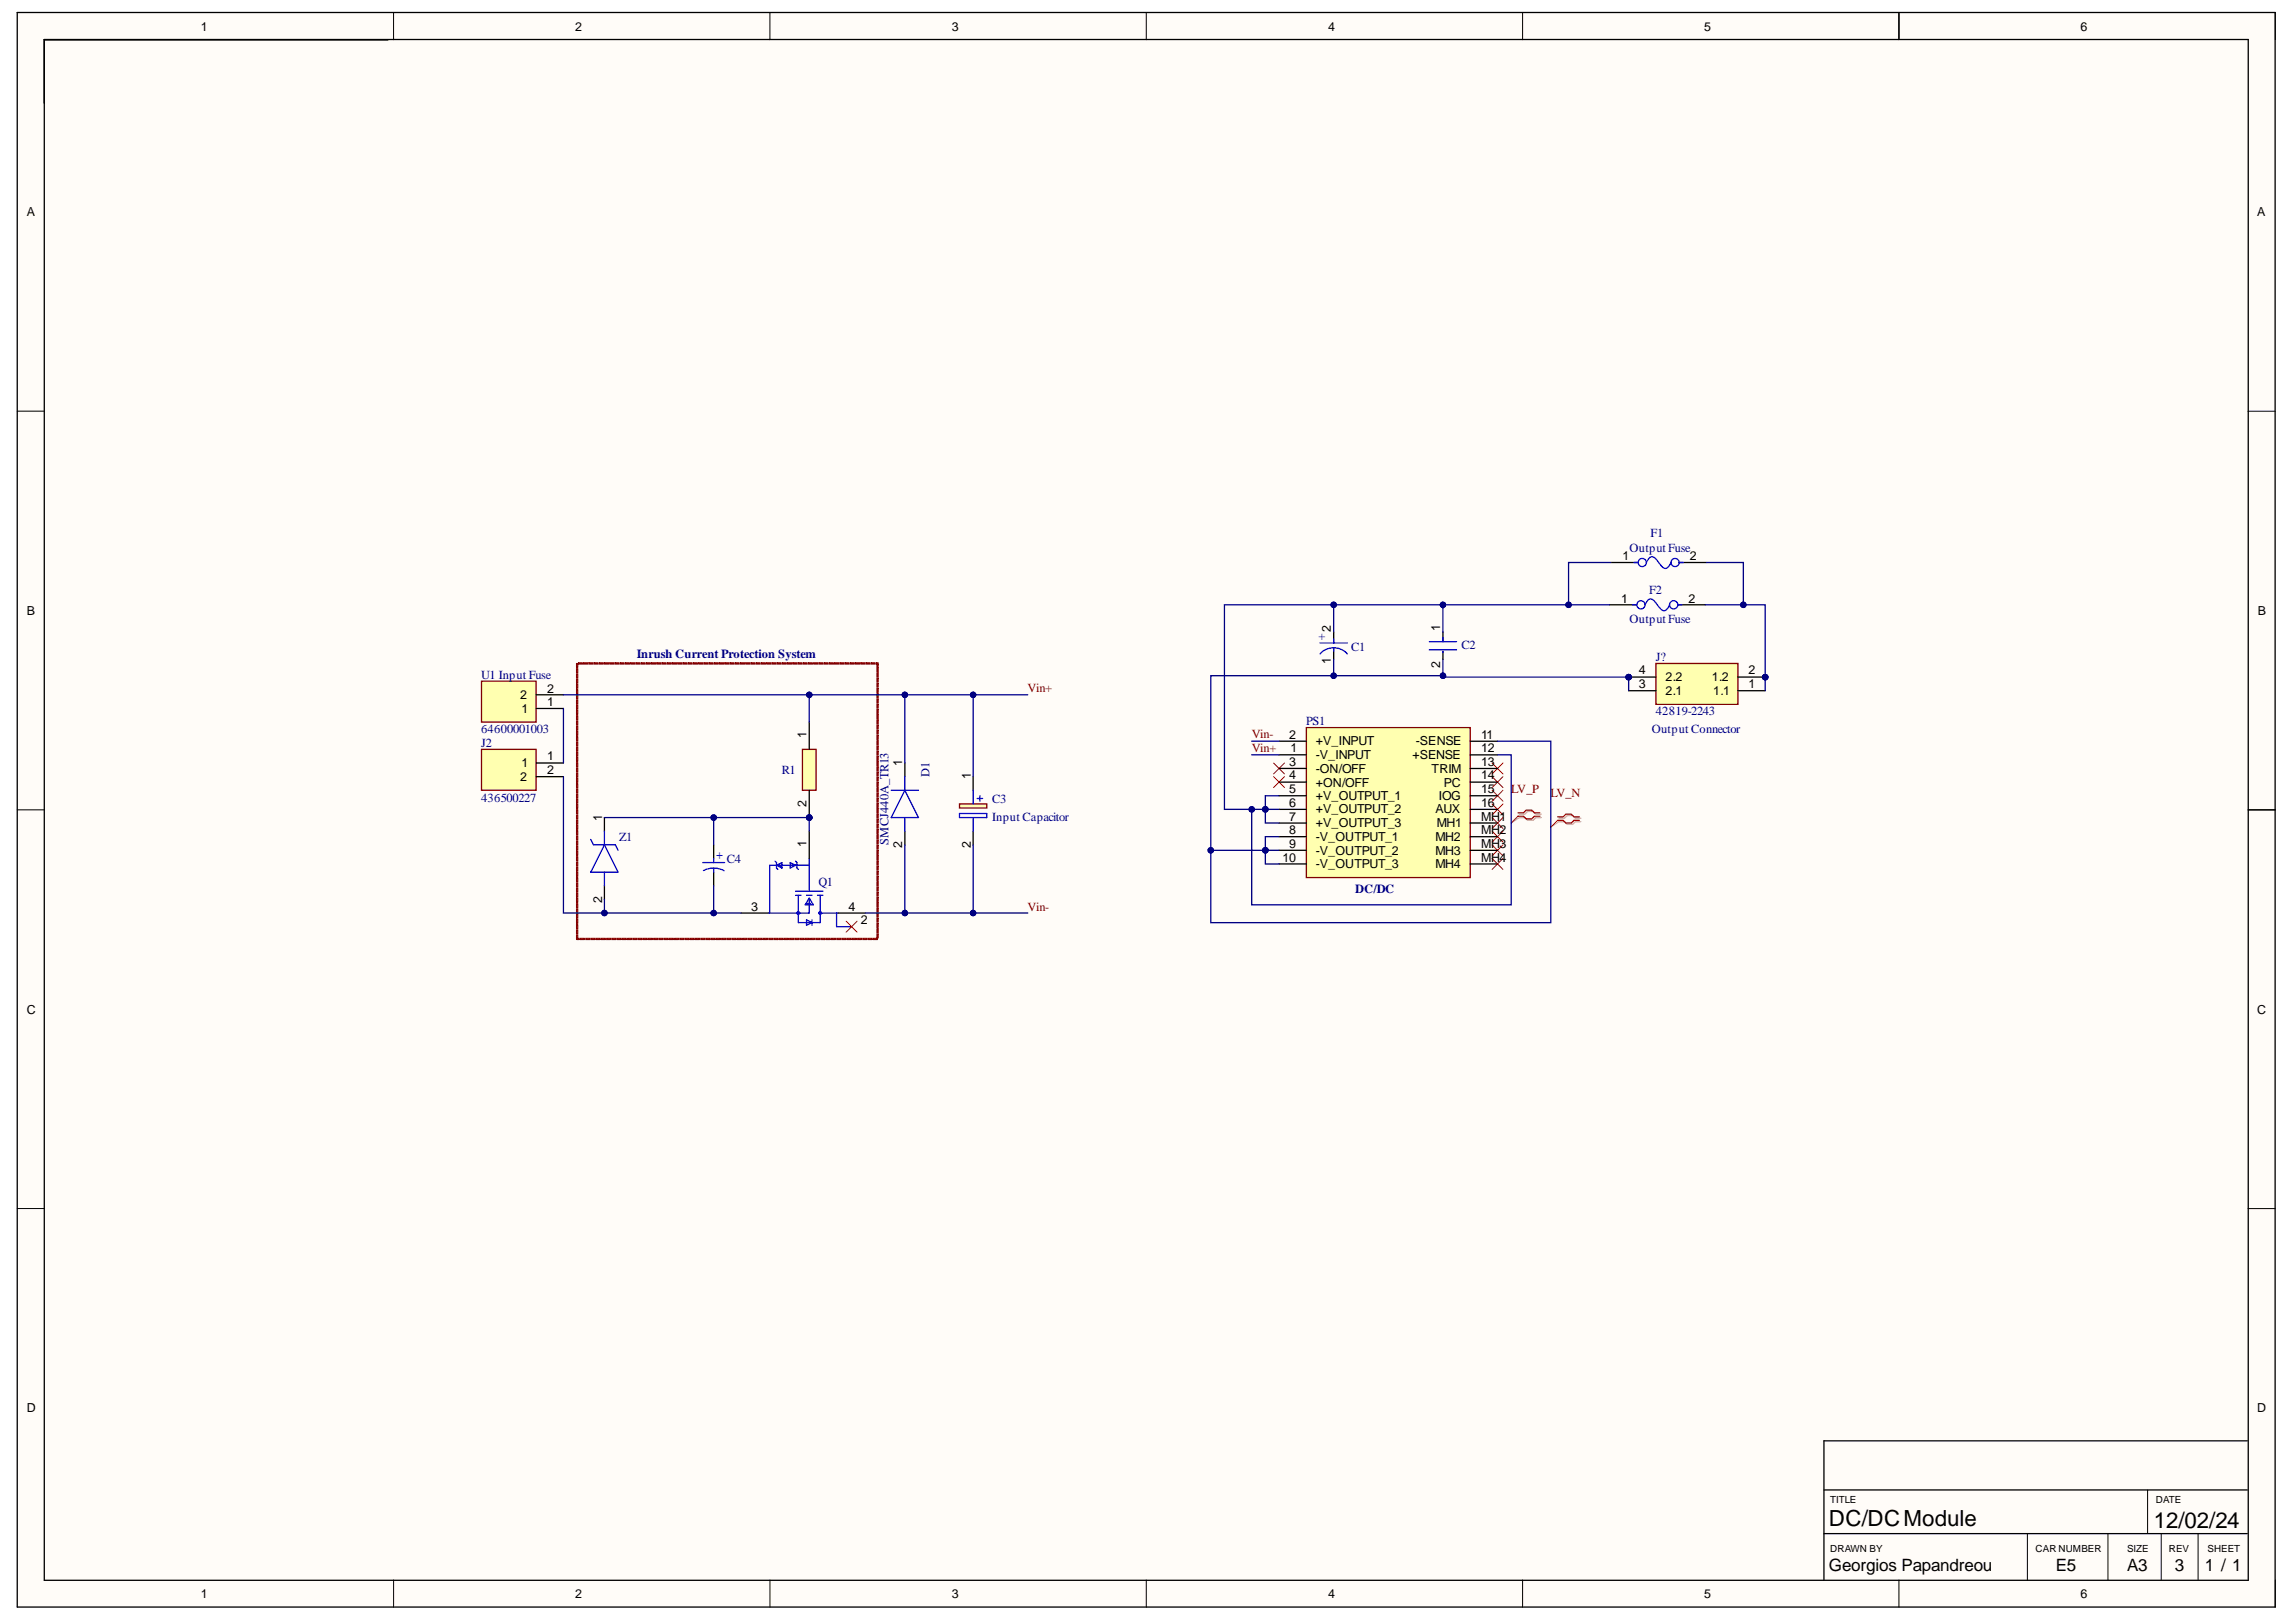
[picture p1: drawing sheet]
<svg xmlns="http://www.w3.org/2000/svg" width="297mm" height="210mm" viewBox="0 0 297 210" stroke-linecap="round" stroke-linejoin="round" font-family="sans-serif">
<defs><g id="words">
<g font-size="2.9">
<text x="236.6" y="197.5">DC/DCModule</text>
<text x="278.7" y="197.7">12/02/24</text>
</g>
<g font-size="2.2">
<text x="236.6" y="203.3">Georgios Papandreou</text>
<text x="266" y="203.3">E5</text>
<text x="275.2" y="203.3">A3</text>
<text x="281.4" y="203.3">3</text>
<text x="285.2" y="203.3">1 / 1</text>
</g>
<g font-size="1.6">
<text x="26" y="4">1</text>
<text x="74.4" y="4">2</text>
<text x="123.1" y="4">3</text>
<text x="171.8" y="4">4</text>
<text x="220.5" y="4">5</text>
<text x="269.2" y="4">6</text>
<text x="3.5" y="28">A</text>
<text x="292" y="28">A</text>
<text x="209.7" y="78">1</text>
<text x="209.9" y="72.5">1</text>
<text x="218.4" y="78">2</text>
<text x="218.6" y="72.5">2</text>
<text x="3.5" y="79.6">B</text>
<text x="172.2" y="81.8" transform="rotate(-90 172.2 81.8)">2</text>
<text x="186.3" y="81.6" transform="rotate(-90 186.3 81.6)">1</text>
<text x="292.1" y="79.6">B</text>
<text x="70.8" y="89.6">2</text>
<text x="172.2" y="85.9" transform="rotate(-90 172.2 85.9)">1</text>
<text x="186.3" y="86.5" transform="rotate(-90 186.3 86.5)">2</text>
<text x="212" y="89">3</text>
<text x="212" y="87.3">4</text>
<text x="215.5" y="90">2.1</text>
<text x="215.5" y="88.2">2.2</text>
<text x="221.5" y="88.2">1.2</text>
<text x="221.7" y="90">1.1</text>
<text x="226.2" y="89">1</text>
<text x="226.2" y="87.3">2</text>
<text x="67.3" y="90.5">2</text>
<text x="67.5" y="92.2">1</text>
<text x="70.8" y="91.3">1</text>
<text x="104.4" y="95.5" transform="rotate(-90 104.4 95.5)">1</text>
<text x="166.8" y="95.6">2</text>
<text x="191.6" y="95.6">11</text>
<text x="67.3" y="101">2</text>
<text x="67.5" y="99.3">1</text>
<text x="70.8" y="98.4">1</text>
<text x="70.8" y="100.2">2</text>
<text x="116.7" y="99.1" transform="rotate(-90 116.7 99.1)">1</text>
<text x="125.6" y="100.9" transform="rotate(-90 125.6 100.9)">1</text>
<text x="166.8" y="99.1">3</text>
<text x="166.8" y="100.9">4</text>
<text x="166.9" y="97.3">1</text>
<text x="170.2" y="96.5">+V_INPUT</text>
<text x="170.2" y="98.2">-V_INPUT</text>
<text x="170.2" y="100">-ON/OFF</text>
<text x="170.2" y="101.8">+ON/OFF</text>
<text x="182.8" y="98.2">+SENSE</text>
<text x="183.2" y="96.5">-SENSE</text>
<text x="185.2" y="100">TRIM</text>
<text x="186.8" y="101.8">PC</text>
<text x="191.6" y="97.3">12</text>
<text x="191.6" y="99.1">13</text>
<text x="191.6" y="100.9">14</text>
<text x="77.9" y="106.2" transform="rotate(-90 77.9 106.2)">1</text>
<text x="104.4" y="104.5" transform="rotate(-90 104.4 104.5)">2</text>
<text x="166.8" y="102.6">5</text>
<text x="166.8" y="104.4">6</text>
<text x="166.8" y="106.2">7</text>
<text x="166.8" y="108">8</text>
<text x="170.2" y="103.6">+V_OUTPUT_1</text>
<text x="170.2" y="105.3">+V_OUTPUT_2</text>
<text x="170.2" y="107">+V_OUTPUT_3</text>
<text x="185.7" y="105.3">AUX</text>
<text x="185.9" y="107">MH1</text>
<text x="186.1" y="103.6">IOG</text>
<text x="191.6" y="102.6">15</text>
<text x="191.6" y="104.4">16</text>
<text x="191.6" y="106.2">MH1</text>
<text x="191.6" y="108">MH2</text>
<text x="104.4" y="109.7" transform="rotate(-90 104.4 109.7)">1</text>
<text x="116.7" y="109.7" transform="rotate(-90 116.7 109.7)">2</text>
<text x="125.6" y="109.7" transform="rotate(-90 125.6 109.7)">2</text>
<text x="165.9" y="111.5">10</text>
<text x="166.8" y="109.7">9</text>
<text x="170.2" y="108.8">-V_OUTPUT_1</text>
<text x="170.2" y="110.6">-V_OUTPUT_2</text>
<text x="170.2" y="112.4">-V_OUTPUT_3</text>
<text x="185.7" y="108.8">MH2</text>
<text x="185.7" y="110.6">MH3</text>
<text x="185.7" y="112.4">MH4</text>
<text x="191.6" y="109.7">MH3</text>
<text x="191.6" y="111.5">MH4</text>
<text x="77.9" y="116.8" transform="rotate(-90 77.9 116.8)">2</text>
<text x="97.2" y="117.8">3</text>
<text x="109.8" y="117.8">4</text>
<text x="111.4" y="119.6">2</text>
<text x="3.5" y="131.2">C</text>
<text x="292" y="131.2">C</text>
<text x="3.5" y="182.7">D</text>
<text x="292" y="182.7">D</text>
<text x="26" y="206.8">1</text>
<text x="74.4" y="206.8">2</text>
<text x="123.1" y="206.8">3</text>
<text x="171.8" y="206.8">4</text>
<text x="220.5" y="206.8">5</text>
<text x="269.2" y="206.8">6</text>
</g>
<g font-size="1.6" fill="#000080">
<text x="210.8" y="71.4">Output Fuse</text>
<text x="213.5" y="69.4">F1</text>
<text x="213.4" y="76.9">F2</text>
<text x="170.6" y="82.9">+</text>
<text x="189.1" y="84">C2</text>
<text x="210.8" y="80.6">Output Fuse</text>
<text x="62.2" y="87.9">U1 Input Fuse</text>
<text x="82.4" y="85.2">Inrush Current Protection System</text>
<text x="174.8" y="84.3">C1</text>
<text x="214.2" y="85.5">J?</text>
<text x="62.2" y="94.9">64600001003</text>
<text x="169" y="93.9">PS1</text>
<text x="213.7" y="94.9">Output Connector</text>
<text x="214.2" y="92.6">42819-2243</text>
<text x="62.2" y="96.6">J2</text>
<text x="101.1" y="100.2">R1</text>
<text x="120.3" y="100.5" transform="rotate(-90 120.3 100.5)">D1</text>
<text x="62.2" y="103.7">436500227</text>
<text x="128.4" y="103.9">C3</text>
<text x="128.4" y="106.2">Input Capacitor</text>
<text x="80.1" y="108.8">Z1</text>
<text x="94" y="111.7">C4</text>
<text x="114.9" y="109.3" transform="rotate(-90 114.9 109.3)">SMCJ440A_TR13</text>
<text x="105.9" y="114.6">Q1</text>
<text x="175.3" y="115.6">DC/DC</text>
</g>
<g font-size="1.6" fill="#800000">
<text x="132.9" y="89.5">Vin+</text>
<text x="161.9" y="95.5">Vin-</text>
<text x="161.9" y="97.3">Vin+</text>
<text x="195.5" y="102.6">LV_P</text>
<text x="200.6" y="103.1">LV_N</text>
<text x="132.9" y="117.8">Vin-</text>
</g>
<text font-size="1.6" fill="#00f" x="92.7" y="110.2" transform="rotate(90 92.7 110.2)">+</text>
<g font-size="1.3">
<text x="236.8" y="194.6">TITLE</text>
<text x="278.9" y="194.6">DATE</text>
<text x="236.8" y="200.8">DRAWN BY</text>
<text x="263.3" y="200.8">CAR NUMBER</text>
<text x="275.2" y="200.8">SIZE</text>
<text x="280.6" y="200.8">REV</text>
<text x="285.6" y="200.8">SHEET</text>
</g>
</g></defs>
<g fill="#fffcf8">
<path d="M2.2 1.6h292.2v206.4h-292.2z" fill-rule="evenodd"/>
<path d="M5.8 5.1h285v199.4h-285z" fill-rule="evenodd"/>
</g>
<g fill="none" stroke="#000" stroke-width=".13">
<path d="M2.2 1.6h3.6M50.9 1.6v3.5M99.6 1.6v3.5M148.3 1.6v3.5M197 1.6v3.5M245.7 1.6v3.5M290.8 1.6h3.6v3.5M2.2 53.2h3.6M290.8 53.2h3.6M2.2 104.8h3.6M290.8 104.8h3.6M2.2 156.4h3.6"/>
<path d="M290.8 156.4h3.6M262.3 198.5v6M272.7 198.5v6M277.8 192.8v5.7M279.6 198.5v6M284.4 198.5v6M50.9 204.5v3.5M99.6 204.5v3.5M148.3 204.5v3.5M197 204.5v3.5M245.7 204.5v3.5M294.4 204.5v3.5"/>
</g>
<path d="M2.2 1.6h292.1v206.4h-292.1zM5.7 5.1h285.2v199.4h-285.2zM5.7 5.1h44.5M245.7 1.6v3.5M186.7 81.8v1.2M186.7 84.3v1M290.9 104.8h3.5M236 198.5h54.7M236 192.8h54.7M290.7 186.5h-54.7v18" fill="none" stroke="#000" stroke-width=".17"/>
<g fill="none" stroke="#f00" stroke-width=".13">
<path d="M193 98.7l1.4 1.5M194.4 98.7l-1.4 1.5M193 100.5l1.4 1.4M193 102.3l1.4 1.4M193 104l1.4 1.4M193 105.8l1.4 1.4M193 107.6l1.4 1.4M193 109.3l1.4 1.4M193 111.1l1.4 1.4M194.4 100.5l-1.4 1.4M194.4 102.3l-1.4 1.4M194.4 104l-1.4 1.4"/>
<path d="M194.4 105.8l-1.4 1.4M194.4 107.6l-1.4 1.4M194.4 109.3l-1.4 1.4M194.4 111.1l-1.4 1.4"/>
</g>
<path d="M184.9 83h3.5M184.9 84.1h3.5M186.7 82.5v.5M186.7 84.3v.1" fill="none" stroke="#00f" stroke-width=".17"/>
<path d="M62.3 88.2h7.1v5.2h-7.1z" fill-rule="evenodd" fill="#ffffb0"/>
<path d="M62.3 88.2h7.1v5.2h-7.1z" fill="none" stroke="#800000" stroke-width=".17"/>
<path d="M69.4 91.7h3.5M69.4 89.9h3.5M117.1 98.7v1.8M117.1 107.6v1.7" fill="none" stroke="#000" stroke-width=".17"/>
<path d="M115.3 102.3h3.5M117.1 102.3l1.7 3.5h-3.5zM117.1 100.5v1.8M117.1 105.8v1.8" fill="none" stroke="#00f" stroke-width=".17"/>
<path d="M164.8 98.7l1.4 1.5M166.2 98.7l-1.4 1.5M164.8 100.5l1.4 1.4M166.2 100.5l-1.4 1.4" fill="none" stroke="#f00" stroke-width=".13"/>
<path d="M169 94.2h21.2v19.4h-21.2z" fill-rule="evenodd" fill="#ffffb0"/>
<path d="M169 94.2h21.2v19.4h-21.2z" fill="none" stroke="#800000" stroke-width=".17"/>
<g fill="none" stroke="#000" stroke-width=".17">
<path d="M165.5 95.9h3.5M165.5 97.7h3.5M165.5 99.4h3.5M190.2 95.9h3.5M190.2 97.7h3.5M190.2 99.4h3.5M165.5 101.2h3.5M165.5 103h3.5M165.5 104.7h3.5M165.5 106.5h3.5M165.5 108.3h3.5M165.5 110h3.5"/>
<path d="M165.5 111.8h3.5M190.2 101.2h3.5M190.2 103h3.5M190.2 104.7h3.5M190.2 106.5h3.5M190.2 108.3h3.5M190.2 110h3.5M190.2 111.8h3.5"/>
</g>
<path d="M62.3 97h7.1v5.3h-7.1z" fill-rule="evenodd" fill="#ffffb0"/>
<path d="M62.3 97h7.1v5.3h-7.1z" fill="none" stroke="#800000" stroke-width=".17"/>
<path d="M208.2 78.3h3.6M208.4 72.8h3.5M217.1 78.3h3.5M217.2 72.8h3.6M69.4 98.7h3.5M172.5 81.8v1.4M172.5 83.9v1.4M69.4 100.5h3.5" fill="none" stroke="#000" stroke-width=".17"/>
<g fill="none" stroke="#00f" stroke-width=".17">
<path d="M211.2 78.3h.6M211.4 72.8h.5M212.8 78.3a.76 .76 0 0 1 1-.7l.8 .9a.68 .68 0 0 0 1 .4l.4-.6M213 72.8a.84 .84 0 0 1 .8-.7l.4 .2 .6 .7a.64 .64 0 0 0 1 .3l.4-.5M217.1 78.3h.5M217.2 72.8h.6M170.8 84.6a2.36 2.36 0 0 1 3.5 0M170.8 83.2h3.5M172.5 82.7v.5M172.5 83.9v.4"/>
<circle cx="212.3" cy="78.3" r=".53"/>
<circle cx="212.5" cy="72.8" r=".53"/>
<circle cx="216.5" cy="78.3" r=".53"/>
<circle cx="216.7" cy="72.8" r=".53"/>
</g>
<path d="M196.6 105.4h.7l.3-.4h.7l.4 .4h.7M196.6 105.8h.7l.3 .4h.7l.4-.4h.7M201.7 105.9h.7l.4-.4h.7l.3 .4h.7M201.7 106.3h.7l.4 .4h.7l.3-.4h.7" fill="none" stroke="#d0a19e" stroke-width=".17"/>
<path d="M196.6 105.8l-1.1 .7M201.7 106.3l-1.1 .7" fill="none" stroke="#d0a19e" stroke-width=".13"/>
<path d="M196.4 105.2h.7l.4-.4h.7l.3 .4h.7M196.4 105.6h.7l.4 .4h.7l.3-.4h.7M201.5 105.7h.7l.4-.3h.7l.3 .3h.7M201.5 106.2h.7l.4 .3h.7l.3-.3h.7" fill="none" stroke="#f00" stroke-width=".17"/>
<path d="M196.4 105.6l-.9 .9M201.5 106.2l-.9 .8" fill="none" stroke="#f00" stroke-width=".13"/>
<path d="M124.1 104h3.6v.6h-3.6z" fill-rule="evenodd" fill="#ffffb0"/>
<path d="M124.1 104h3.6v.6h-3.6z" fill="none" stroke="#800000" stroke-width=".17"/>
<path d="M78.2 105.8v1.8M78.2 114.6v1.8M92.3 109.3v1.8M92.3 112.9v1.7M125.9 100.5v1.8M125.9 107.6v1.7" fill="none" stroke="#000" stroke-width=".17"/>
<g fill="none" stroke="#00f" stroke-width=".17">
<path d="M76.4 108.6l.4 .7h2.8l.4 .7M78.2 109.3l1.8 3.6h-3.6zM78.2 107.6v1.7M78.2 112.9v1.7M90.9 111.6h2.8M91 112.7a2.83 2.83 0 0 1 2.7 0M92.3 111.1v.5M92.3 112.3v.6M124.1 105.3h3.6v.5h-3.6zM125.9 102.3v1.7M125.9 105.8v1.8M126.4 103.3h.7"/>
<path d="M126.8 103v.7"/>
</g>
<circle cx="104.7" cy="105.8" r=".35" fill="#000080"/>
<circle cx="104.7" cy="105.8" r=".35" fill="none" stroke="#000080" stroke-width=".13"/>
<path d="M103.8 97h1.8v5.3h-1.8z" fill-rule="evenodd" fill="#ffffb0"/>
<path d="M103.8 97h1.8v5.3h-1.8z" fill="none" stroke="#800000" stroke-width=".17"/>
<path d="M104.7 93.4v3.6M104.7 102.3v3.5" fill="none" stroke="#000" stroke-width=".17"/>
<circle cx="104.7" cy="105.8" r=".35" fill="#000080"/>
<circle cx="104.7" cy="105.8" r=".35" fill="none" stroke="#000080" stroke-width=".13"/>
<g fill="none" stroke="#00f" stroke-width=".17">
<path d="M100.3 111.4l.2 .2v.7l.1 .2M100.5 112l.7-.4v.7zM100.8 112l.4 .3M102.2 111.6l.7 .4-.7 .3zM102.9 115.3h3.6M102.9 115.9h.7M102.9 111.4l.2 .2v.7l.2 .2M103.3 115.9v3.5h2.8v-3.5M104.3 115.9h.7M104.3 116.9h.6M104.3 119l.7 .4-.7 .3zM104.5 112h-4.9v6.2"/>
<path d="M104.7 111.1v4.2M104.7 116.4v1.8h-5.3M104.7 116.2l.5 .9h-1zM105 119v.7M105.8 115.9h.7M106.3 118.2h2.1M108.2 118.2v1.7h1.8"/>
<circle cx="103.3" cy="118.2" r=".18"/>
<circle cx="106.1" cy="118.2" r=".18"/>
</g>
<path d="M95.9 118.2h3.5M104.7 107.6v3.5M108.4 118.2h3.5M110 119.9h.2" fill="none" stroke="#000" stroke-width=".17"/>
<path d="M74.6 121h.1v.5h-.1zM74.6 120.3h.1v.5h-.1zM74.6 119.7h.1v.5h-.1zM74.6 119h.1v.5h-.1zM74.6 118.3h.1v.5h-.1zM74.6 117.6h.1v.5h-.1zM74.6 116.9h.1v.6h-.1zM74.6 116.3h.1v.5h-.1zM74.6 115.6h.1v.5h-.1zM74.6 114.9h.1v.5h-.1zM74.6 114.2h.1v.6h-.1zM74.6 113.6h.1v.5h-.1zM74.6 112.9h.1v.5h-.1zM74.6 112.2h.1v.5h-.1zM74.6 111.5h.1v.5h-.1zM74.6 110.9h.1v.5h-.1zM74.6 110.2h.1v.5h-.1zM74.6 109.5h.1v.5h-.1zM74.6 108.8h.1v.5h-.1zM74.6 108.2h.1v.5h-.1zM74.6 107.5h.1v.5h-.1zM74.6 106.8h.1v.5h-.1zM74.6 106.1h.1v.5h-.1zM74.6 105.5h.1v.5h-.1zM74.6 104.8h.1v.5h-.1zM74.6 104.1h.1v.5h-.1zM74.6 103.4h.1v.5h-.1zM74.6 102.8h.1v.5h-.1zM74.6 102.1h.1v.5h-.1zM74.6 101.4h.1v.5h-.1zM74.6 100.7h.1v.5h-.1zM74.6 100.1h.1v.5h-.1zM74.6 99.4h.1v.5h-.1zM74.6 98.7h.1v.5h-.1zM74.6 98h.1v.5h-.1zM74.6 97.3h.1v.6h-.1zM74.6 96.7h.1v.5h-.1zM74.6 96h.1v.5h-.1zM74.6 95.3h.1v.5h-.1zM74.6 94.6h.1v.6h-.1zM74.6 94h.1v.5h-.1zM74.6 93.3h.1v.5h-.1zM74.6 92.6h.1v.5h-.1zM74.6 91.9h.1v.5h-.1zM74.6 91.3h.1v.5h-.1zM74.6 90.6h.1v.5h-.1zM74.6 89.9h.1v.5h-.1zM74.6 89.2h.1v.5h-.1zM74.6 88.6h.1v.5h-.1zM74.6 87.9h.1v.5h-.1zM74.6 87.2h.1v.5h-.1zM74.6 86.5h.1v.5h-.1zM74.6 85.9h.1v.5h-.1zM74.8 85.8h.5v.1h-.5zM75.5 85.8h.5v.1h-.5zM76.2 85.8h.5v.1h-.5zM76.9 85.8h.5v.1h-.5zM77.5 85.8h.5v.1h-.5zM78.2 85.8h.5v.1h-.5zM78.9 85.8h.5v.1h-.5zM79.6 85.8h.5v.1h-.5zM80.2 85.8h.6v.1h-.6zM80.9 85.8h.5v.1h-.5zM81.6 85.8h.5v.1h-.5zM82.3 85.8h.5v.1h-.5zM83 85.8h.5v.1h-.5zM83.6 85.8h.5v.1h-.5zM84.3 85.8h.5v.1h-.5zM85 85.8h.5v.1h-.5zM85.7 85.8h.5v.1h-.5zM86.3 85.8h.5v.1h-.5zM87 85.8h.5v.1h-.5zM87.7 85.8h.5v.1h-.5zM88.4 85.8h.5v.1h-.5zM89 85.8h.5v.1h-.5zM89.7 85.8h.5v.1h-.5zM90.4 85.8h.5v.1h-.5zM91.1 85.8h.5v.1h-.5zM91.7 85.8h.6v.1h-.6zM92.4 85.8h.5v.1h-.5zM93.1 85.8h.5v.1h-.5zM93.8 85.8h.5v.1h-.5zM94.5 85.8h.5v.1h-.5zM95.1 85.8h.5v.1h-.5zM95.8 85.8h.5v.1h-.5zM96.5 85.8h.5v.1h-.5zM97.2 85.8h.5v.1h-.5zM97.8 85.8h.5v.1h-.5zM98.5 85.8h.5v.1h-.5zM99.2 85.8h.5v.1h-.5zM99.9 85.8h.5v.1h-.5zM100.5 85.8h.5v.1h-.5zM101.2 85.8h.5v.1h-.5zM101.9 85.8h.5v.1h-.5zM102.6 85.8h.5v.1h-.5zM103.2 85.8h.6v.1h-.6zM103.9 85.8h.5v.1h-.5zM104.6 85.8h.5v.1h-.5zM105.3 85.8h.5v.1h-.5zM106 85.8h.5v.1h-.5zM106.6 85.8h.5v.1h-.5zM107.3 85.8h.5v.1h-.5zM108 85.8h.5v.1h-.5zM108.7 85.8h.5v.1h-.5zM109.3 85.8h.5v.1h-.5zM110 85.8h.5v.1h-.5zM110.7 85.8h.5v.1h-.5zM111.4 85.8h.5v.1h-.5zM112 85.8h.5v.1h-.5zM112.7 85.8h.5v.1h-.5zM113.4 85.8h.2v.4h-.2v-.3h.1h-.1zM113.4 86.4h.2v.5h-.2zM113.4 87.1h.2v.5h-.2zM113.4 87.7h.2v.6h-.2zM113.4 88.4h.2v.5h-.2zM113.4 89.1h.2v.5h-.2zM113.4 89.8h.2v.5h-.2zM113.4 90.5h.2v.5h-.2zM113.4 91.1h.2v.5h-.2zM113.4 91.8h.2v.5h-.2zM113.4 92.5h.2v.5h-.2zM113.4 93.2h.2v.5h-.2zM113.4 93.8h.2v.5h-.2zM113.4 94.5h.2v.5h-.2zM113.4 95.2h.2v.5h-.2zM113.4 95.9h.2v.5h-.2zM113.4 96.5h.2v.5h-.2zM113.4 97.2h.2v.5h-.2zM113.4 97.9h.2v.5h-.2zM113.4 98.6h.2v.5h-.2zM113.4 99.2h.2v.5h-.2zM113.4 99.9h.2v.5h-.2zM113.4 100.6h.2v.5h-.2zM113.4 101.3h.2v.5h-.2zM113.4 101.9h.2v.5h-.2zM113.4 102.6h.2v.5h-.2zM113.4 103.3h.2v.5h-.2zM113.4 104h.2v.5h-.2zM113.4 104.6h.2v.6h-.2zM113.4 105.3h.2v.5h-.2zM113.4 106h.2v.5h-.2zM113.4 106.7h.2v.5h-.2zM113.4 107.3h.2v.6h-.2zM113.4 108h.2v.5h-.2zM113.4 108.7h.2v.5h-.2zM113.4 109.4h.2v.5h-.2zM113.4 110.1h.2v.5h-.2zM113.4 110.7h.2v.5h-.2zM113.4 111.4h.2v.5h-.2zM113.4 112.1h.2v.5h-.2zM113.4 112.8h.2v.5h-.2zM113.4 113.4h.2v.5h-.2zM113.4 114.1h.2v.5h-.2zM113.4 114.8h.2v.5h-.2zM113.4 115.5h.2v.5h-.2zM113.4 116.1h.2v.5h-.2zM113.4 116.8h.2v.5h-.2zM113.4 117.5h.2v.5h-.2zM113.4 118.2h.2v.5h-.2zM113.4 118.8h.2v.5h-.2zM113.4 119.5h.2v.5h-.2zM113.4 120.2h.2v.5h-.2zM113.4 120.9h.2v.5h-.2zM113 121.4h.5v.2h-.5zM112.3 121.4h.5v.2h-.5zM111.6 121.4h.5v.2h-.5zM111 121.4h.5v.2h-.5zM110.3 121.4h.5v.2h-.5zM109.6 121.4h.5v.2h-.5zM108.9 121.4h.5v.2h-.5zM108.3 121.4h.5v.2h-.5zM107.6 121.4h.5v.2h-.5zM106.9 121.4h.5v.2h-.5zM106.2 121.4h.5v.2h-.5zM105.5 121.4h.6v.2h-.6zM104.9 121.4h.5v.2h-.5zM104.2 121.4h.5v.2h-.5zM103.5 121.4h.5v.2h-.5zM102.8 121.4h.5v.2h-.5zM102.2 121.4h.5v.2h-.5zM101.5 121.4h.5v.2h-.5zM100.8 121.4h.5v.2h-.5zM100.1 121.4h.5v.2h-.5zM99.5 121.4h.5v.2h-.5zM98.8 121.4h.5v.2h-.5zM98.1 121.4h.5v.2h-.5zM97.4 121.4h.5v.2h-.5zM96.8 121.4h.5v.2h-.5zM96.1 121.4h.5v.2h-.5zM95.4 121.4h.5v.2h-.5zM94.7 121.4h.5v.2h-.5zM94 121.4h.6v.2h-.6zM93.4 121.4h.5v.2h-.5zM92.7 121.4h.5v.2h-.5zM92 121.4h.5v.2h-.5zM91.3 121.4h.5v.2h-.5zM90.7 121.4h.5v.2h-.5zM90 121.4h.5v.2h-.5zM89.3 121.4h.5v.2h-.5zM88.6 121.4h.5v.2h-.5zM88 121.4h.5v.2h-.5zM87.3 121.4h.5v.2h-.5zM86.6 121.4h.5v.2h-.5zM85.9 121.4h.5v.2h-.5zM85.2 121.4h.6v.2h-.6zM84.6 121.4h.5v.2h-.5zM83.9 121.4h.5v.2h-.5zM83.2 121.4h.5v.2h-.5zM82.5 121.4h.6v.2h-.6zM81.9 121.4h.5v.2h-.5zM81.2 121.4h.5v.2h-.5zM80.5 121.4h.5v.2h-.5zM79.8 121.4h.5v.2h-.5zM79.2 121.4h.5v.2h-.5zM78.5 121.4h.5v.2h-.5zM77.8 121.4h.5v.2h-.5zM77.1 121.4h.5v.2h-.5zM76.5 121.4h.5v.2h-.5zM75.8 121.4h.5v.2h-.5zM75.1 121.4h.5v.2h-.5zM74.7 121.4h.2v.2h-.2z" fill="#800000" stroke="#800000" stroke-width=".13"/>
<circle cx="228.4" cy="87.6" r=".35" fill="#000080"/>
<circle cx="228.4" cy="87.6" r=".35" fill="none" stroke="#000080" stroke-width=".13"/>
<circle cx="210.7" cy="87.6" r=".35" fill="#000080"/>
<circle cx="210.7" cy="87.6" r=".35" fill="none" stroke="#000080" stroke-width=".13"/>
<path d="M214.2 85.9h10.6v5.2h-10.6z" fill-rule="evenodd" fill="#ffffb0"/>
<path d="M214.2 85.9h10.6v5.2h-10.6z" fill="none" stroke="#800000" stroke-width=".17"/>
<path d="M224.8 89.4h3.6M224.8 87.6h3.6" fill="none" stroke="#000" stroke-width=".17"/>
<circle cx="228.4" cy="87.6" r=".35" fill="#000080"/>
<circle cx="228.4" cy="87.6" r=".35" fill="none" stroke="#000080" stroke-width=".13"/>
<path d="M210.7 89.4h3.5M210.7 87.6h3.5" fill="none" stroke="#000" stroke-width=".17"/>
<circle cx="210.7" cy="87.6" r=".35" fill="#000080"/>
<circle cx="210.7" cy="87.6" r=".35" fill="none" stroke="#000080" stroke-width=".13"/>
<path d="M161.9 95.9h3.6M161.9 97.7h3.6M163.7 104.7h1.8" fill="none" stroke="#000080" stroke-width=".17"/>
<circle cx="163.7" cy="104.7" r=".35" fill="#000080"/>
<circle cx="163.7" cy="104.7" r=".35" fill="none" stroke="#000080" stroke-width=".13"/>
<path d="M163.7 110h1.8" fill="none" stroke="#000080" stroke-width=".17"/>
<circle cx="163.7" cy="110" r=".35" fill="#000080"/>
<circle cx="163.7" cy="110" r=".35" fill="none" stroke="#000080" stroke-width=".13"/>
<path d="M208.4 72.8h-5.5v5.5M72.9 91.7v7" fill="none" stroke="#000080" stroke-width=".17"/>
<circle cx="202.9" cy="78.3" r=".35" fill="#000080"/>
<circle cx="202.9" cy="78.3" r=".35" fill="none" stroke="#000080" stroke-width=".13"/>
<path d="M193.7 97.7h1.8v19.4h-33.6v-12.4" fill="none" stroke="#000080" stroke-width=".17"/>
<circle cx="161.9" cy="104.7" r=".35" fill="#000080"/>
<circle cx="161.9" cy="104.7" r=".35" fill="none" stroke="#000080" stroke-width=".13"/>
<path d="M193.7 95.9h6.9v23.5h-44v-9.4" fill="none" stroke="#000080" stroke-width=".17"/>
<circle cx="156.6" cy="110" r=".35" fill="#000080"/>
<circle cx="156.6" cy="110" r=".35" fill="none" stroke="#000080" stroke-width=".13"/>
<path d="M220.8 72.8h4.7v5.5h-4.9" fill="none" stroke="#000080" stroke-width=".17"/>
<circle cx="225.5" cy="78.3" r=".35" fill="#000080"/>
<circle cx="225.5" cy="78.3" r=".35" fill="none" stroke="#000080" stroke-width=".13"/>
<path d="M104.7 105.8v1.8" fill="none" stroke="#000080" stroke-width=".17"/>
<circle cx="104.7" cy="105.8" r=".35" fill="#000080"/>
<circle cx="104.7" cy="105.8" r=".35" fill="none" stroke="#000080" stroke-width=".13"/>
<path d="M92.3 114.6v3.6" fill="none" stroke="#000080" stroke-width=".17"/>
<circle cx="92.3" cy="118.2" r=".35" fill="#000080"/>
<circle cx="92.3" cy="118.2" r=".35" fill="none" stroke="#000080" stroke-width=".13"/>
<path d="M92.3 105.8v3.5" fill="none" stroke="#000080" stroke-width=".17"/>
<circle cx="92.3" cy="105.8" r=".35" fill="#000080"/>
<circle cx="92.3" cy="105.8" r=".35" fill="none" stroke="#000080" stroke-width=".13"/>
<path d="M104.7 89.9v3.5" fill="none" stroke="#000080" stroke-width=".17"/>
<circle cx="104.7" cy="89.9" r=".35" fill="#000080"/>
<circle cx="104.7" cy="89.9" r=".35" fill="none" stroke="#000080" stroke-width=".13"/>
<path d="M117.1 109.3v8.9" fill="none" stroke="#000080" stroke-width=".17"/>
<circle cx="117.1" cy="118.2" r=".35" fill="#000080"/>
<circle cx="117.1" cy="118.2" r=".35" fill="none" stroke="#000080" stroke-width=".13"/>
<path d="M117.1 89.9v8.8" fill="none" stroke="#000080" stroke-width=".17"/>
<circle cx="117.1" cy="89.9" r=".35" fill="#000080"/>
<circle cx="117.1" cy="89.9" r=".35" fill="none" stroke="#000080" stroke-width=".13"/>
<path d="M125.9 109.3v8.9" fill="none" stroke="#000080" stroke-width=".17"/>
<circle cx="125.9" cy="118.2" r=".35" fill="#000080"/>
<circle cx="125.9" cy="118.2" r=".35" fill="none" stroke="#000080" stroke-width=".13"/>
<path d="M125.9 89.9v10.6" fill="none" stroke="#000080" stroke-width=".17"/>
<circle cx="125.9" cy="89.9" r=".35" fill="#000080"/>
<circle cx="125.9" cy="89.9" r=".35" fill="none" stroke="#000080" stroke-width=".13"/>
<path d="M78.2 116.4v1.8" fill="none" stroke="#000080" stroke-width=".17"/>
<circle cx="78.2" cy="118.2" r=".35" fill="#000080"/>
<circle cx="78.2" cy="118.2" r=".35" fill="none" stroke="#000080" stroke-width=".13"/>
<path d="M172.5 85.3v2.1" fill="none" stroke="#000080" stroke-width=".17"/>
<circle cx="172.5" cy="87.4" r=".35" fill="#000080"/>
<circle cx="172.5" cy="87.4" r=".35" fill="none" stroke="#000080" stroke-width=".13"/>
<path d="M186.7 85.3v2.1" fill="none" stroke="#000080" stroke-width=".17"/>
<circle cx="186.7" cy="87.4" r=".35" fill="#000080"/>
<circle cx="186.7" cy="87.4" r=".35" fill="none" stroke="#000080" stroke-width=".13"/>
<path d="M210.7 87.6v1.8" fill="none" stroke="#000080" stroke-width=".17"/>
<circle cx="210.7" cy="87.6" r=".35" fill="#000080"/>
<circle cx="210.7" cy="87.6" r=".35" fill="none" stroke="#000080" stroke-width=".13"/>
<path d="M186.7 78.3v3.5" fill="none" stroke="#000080" stroke-width=".17"/>
<circle cx="186.7" cy="78.3" r=".35" fill="#000080"/>
<circle cx="186.7" cy="78.3" r=".35" fill="none" stroke="#000080" stroke-width=".13"/>
<path d="M228.4 87.6v1.8" fill="none" stroke="#000080" stroke-width=".17"/>
<circle cx="228.4" cy="87.6" r=".35" fill="#000080"/>
<circle cx="228.4" cy="87.6" r=".35" fill="none" stroke="#000080" stroke-width=".13"/>
<path d="M225.5 78.3h2.9v9.3" fill="none" stroke="#000080" stroke-width=".17"/>
<circle cx="228.4" cy="87.6" r=".35" fill="#000080"/>
<circle cx="228.4" cy="87.6" r=".35" fill="none" stroke="#000080" stroke-width=".13"/>
<circle cx="225.5" cy="78.3" r=".35" fill="#000080"/>
<circle cx="225.5" cy="78.3" r=".35" fill="none" stroke="#000080" stroke-width=".13"/>
<path d="M72.9 89.9h60.1" fill="none" stroke="#000080" stroke-width=".17"/>
<circle cx="104.7" cy="89.9" r=".35" fill="#000080"/>
<circle cx="104.7" cy="89.9" r=".35" fill="none" stroke="#000080" stroke-width=".13"/>
<circle cx="117.1" cy="89.9" r=".35" fill="#000080"/>
<circle cx="117.1" cy="89.9" r=".35" fill="none" stroke="#000080" stroke-width=".13"/>
<circle cx="125.9" cy="89.9" r=".35" fill="#000080"/>
<circle cx="125.9" cy="89.9" r=".35" fill="none" stroke="#000080" stroke-width=".13"/>
<path d="M78.2 105.8h26.5" fill="none" stroke="#000080" stroke-width=".17"/>
<circle cx="92.3" cy="105.8" r=".35" fill="#000080"/>
<circle cx="92.3" cy="105.8" r=".35" fill="none" stroke="#000080" stroke-width=".13"/>
<circle cx="104.7" cy="105.8" r=".35" fill="#000080"/>
<circle cx="104.7" cy="105.8" r=".35" fill="none" stroke="#000080" stroke-width=".13"/>
<path d="M72.9 100.5v17.7h23" fill="none" stroke="#000080" stroke-width=".17"/>
<circle cx="78.2" cy="118.2" r=".35" fill="#000080"/>
<circle cx="78.2" cy="118.2" r=".35" fill="none" stroke="#000080" stroke-width=".13"/>
<circle cx="92.3" cy="118.2" r=".35" fill="#000080"/>
<circle cx="92.3" cy="118.2" r=".35" fill="none" stroke="#000080" stroke-width=".13"/>
<path d="M111.9 118.2h21.1" fill="none" stroke="#000080" stroke-width=".17"/>
<circle cx="117.1" cy="118.2" r=".35" fill="#000080"/>
<circle cx="117.1" cy="118.2" r=".35" fill="none" stroke="#000080" stroke-width=".13"/>
<circle cx="125.9" cy="118.2" r=".35" fill="#000080"/>
<circle cx="125.9" cy="118.2" r=".35" fill="none" stroke="#000080" stroke-width=".13"/>
<path d="M210.7 87.6h-24v-.2h-30.1v22.6h7.1" fill="none" stroke="#000080" stroke-width=".17"/>
<circle cx="163.7" cy="110" r=".35" fill="#000080"/>
<circle cx="163.7" cy="110" r=".35" fill="none" stroke="#000080" stroke-width=".13"/>
<circle cx="156.6" cy="110" r=".35" fill="#000080"/>
<circle cx="156.6" cy="110" r=".35" fill="none" stroke="#000080" stroke-width=".13"/>
<circle cx="172.5" cy="87.4" r=".35" fill="#000080"/>
<circle cx="172.5" cy="87.4" r=".35" fill="none" stroke="#000080" stroke-width=".13"/>
<circle cx="186.7" cy="87.4" r=".35" fill="#000080"/>
<circle cx="186.7" cy="87.4" r=".35" fill="none" stroke="#000080" stroke-width=".13"/>
<circle cx="210.7" cy="87.6" r=".35" fill="#000080"/>
<circle cx="210.7" cy="87.6" r=".35" fill="none" stroke="#000080" stroke-width=".13"/>
<path d="M172.5 78.3h-14.1v26.4h5.3" fill="none" stroke="#000080" stroke-width=".17"/>
<circle cx="163.7" cy="104.7" r=".35" fill="#000080"/>
<circle cx="163.7" cy="104.7" r=".35" fill="none" stroke="#000080" stroke-width=".13"/>
<circle cx="161.9" cy="104.7" r=".35" fill="#000080"/>
<circle cx="161.9" cy="104.7" r=".35" fill="none" stroke="#000080" stroke-width=".13"/>
<circle cx="172.5" cy="78.3" r=".35" fill="#000080"/>
<circle cx="172.5" cy="78.3" r=".35" fill="none" stroke="#000080" stroke-width=".13"/>
<path d="M165.5 108.3h-1.8v3.5h1.8" fill="none" stroke="#000080" stroke-width=".17"/>
<circle cx="163.7" cy="110" r=".35" fill="#000080"/>
<circle cx="163.7" cy="110" r=".35" fill="none" stroke="#000080" stroke-width=".13"/>
<path d="M165.5 103h-1.8v3.5h1.8" fill="none" stroke="#000080" stroke-width=".17"/>
<circle cx="163.7" cy="104.7" r=".35" fill="#000080"/>
<circle cx="163.7" cy="104.7" r=".35" fill="none" stroke="#000080" stroke-width=".13"/>
<path d="M208.2 78.3h-35.7v3.5" fill="none" stroke="#000080" stroke-width=".17"/>
<circle cx="202.9" cy="78.3" r=".35" fill="#000080"/>
<circle cx="202.9" cy="78.3" r=".35" fill="none" stroke="#000080" stroke-width=".13"/>
<circle cx="186.7" cy="78.3" r=".35" fill="#000080"/>
<circle cx="186.7" cy="78.3" r=".35" fill="none" stroke="#000080" stroke-width=".13"/>
<circle cx="172.5" cy="78.3" r=".35" fill="#000080"/>
<circle cx="172.5" cy="78.3" r=".35" fill="none" stroke="#000080" stroke-width=".13"/>
<path d="M109.5 119.2l1.4 1.4M110.9 119.2l-1.4 1.4" fill="none" stroke="#f00" stroke-width=".13"/>
<use href="#words"/>
</svg>
